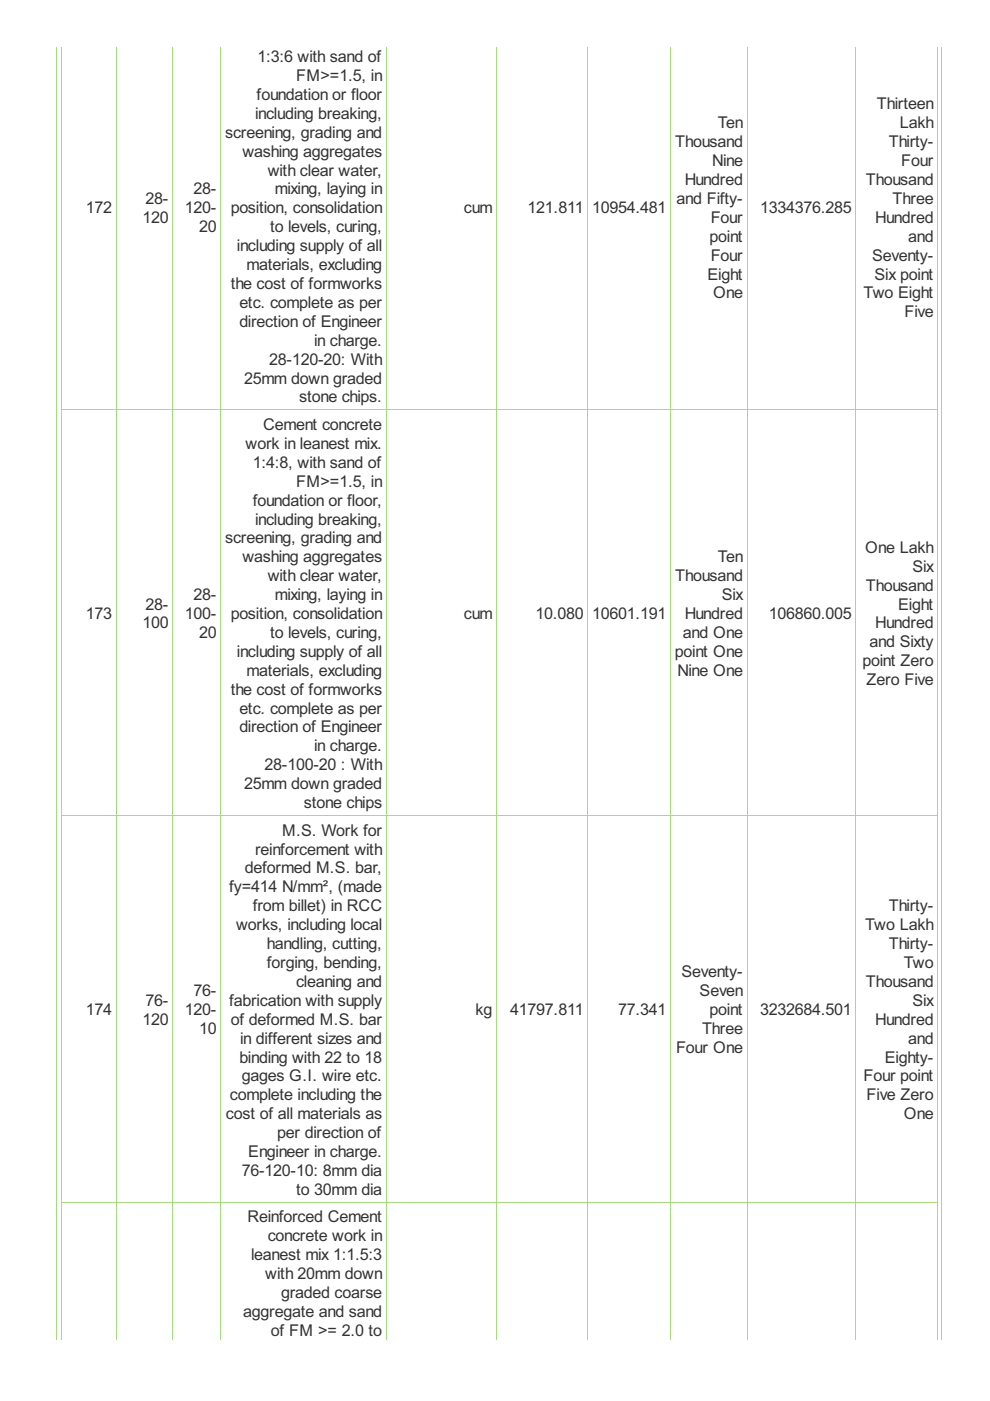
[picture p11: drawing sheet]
<svg xmlns="http://www.w3.org/2000/svg" width="210mm" height="297mm" viewBox="0 0 210 297" stroke-linecap="round" stroke-linejoin="round" font-family="sans-serif">
<defs><g id="words">
<g font-size="3.8" fill="#333">
<text x="54.6" y="13.2">1:3:6 with sand of</text>
<text x="62.8" y="17.2">FM&gt;=1.5, in</text>
<text x="54.4" y="21.2">foundation or floor</text>
<text x="185.9" y="23.2">Thirteen</text>
<text x="47.7" y="29.2">screening, grading and</text>
<text x="54.1" y="25.2">including breaking,</text>
<text x="152.2" y="27.2">Ten</text>
<text x="190.8" y="27.2">Lakh</text>
<text x="51.4" y="33.2">washing aggregates</text>
<text x="143.2" y="31.2">Thousand</text>
<text x="151" y="35.2">Nine</text>
<text x="188.4" y="31.2">Thirty-</text>
<text x="191.1" y="35.2">Four</text>
<text x="41.1" y="41.2">28-</text>
<text x="56.8" y="37.2">with clear water,</text>
<text x="58.3" y="41.2">mixing, laying in</text>
<text x="145.2" y="39.2">Hundred</text>
<text x="183.6" y="39.2">Thousand</text>
<text x="18.2" y="45.2">172</text>
<text x="30.2" y="47.2">120</text>
<text x="30.9" y="43.2">28-</text>
<text x="39.2" y="45.2">120-</text>
<text x="48.9" y="45.2">position, consolidation</text>
<text x="98.3" y="45.2">cum</text>
<text x="111.9" y="45.2">121.811</text>
<text x="125.6" y="45.2">10954.481</text>
<text x="143.4" y="43.2">and Fifty-</text>
<text x="150.7" y="47.2">Four</text>
<text x="161.1" y="45.2">1334376.285</text>
<text x="185.6" y="47.2">Hundred</text>
<text x="189.3" y="43.2">Three</text>
<text x="42.2" y="49.2">20</text>
<text x="50.2" y="53.2">including supply of all</text>
<text x="57.3" y="49.2">to levels, curing,</text>
<text x="150.5" y="51.2">point</text>
<text x="192.5" y="51.2">and</text>
<text x="52.2" y="57.3">materials, excluding</text>
<text x="150" y="59.3">Eight</text>
<text x="150.7" y="55.3">Four</text>
<text x="184.9" y="55.3">Seventy-</text>
<text x="185.4" y="59.3">Six point</text>
<text x="48.9" y="61.3">the cost of formworks</text>
<text x="50.7" y="65.3">etc. complete as per</text>
<text x="151.2" y="63.3">One</text>
<text x="183.1" y="63.3">Two Eight</text>
<text x="50.7" y="69.3">direction of Engineer</text>
<text x="191.8" y="67.3">Five</text>
<text x="57.1" y="77.3">28-120-20: With</text>
<text x="66.6" y="73.3">in charge.</text>
<text x="51.7" y="81.3">25mm down graded</text>
<text x="63.4" y="85.3">stone chips.</text>
<text x="52.1" y="95.2">work in leanest mix.</text>
<text x="55.8" y="91.2">Cement concrete</text>
<text x="53.6" y="99.2">1:4:8, with sand of</text>
<text x="53.6" y="107.2">foundation or floor,</text>
<text x="62.8" y="103.2">FM&gt;=1.5, in</text>
<text x="54.1" y="111.2">including breaking,</text>
<text x="47.7" y="115.2">screening, grading and</text>
<text x="51.4" y="119.2">washing aggregates</text>
<text x="152.2" y="119.2">Ten</text>
<text x="183.4" y="117.2">One Lakh</text>
<text x="56.8" y="123.2">with clear water,</text>
<text x="143.2" y="123.2">Thousand</text>
<text x="183.6" y="125.2">Thousand</text>
<text x="193.4" y="121.2">Six</text>
<text x="18.2" y="131.2">173</text>
<text x="30.9" y="129.2">28-</text>
<text x="39.2" y="131.2">100-</text>
<text x="41.1" y="127.2">28-</text>
<text x="48.9" y="131.2">position, consolidation</text>
<text x="58.3" y="127.2">mixing, laying in</text>
<text x="98.3" y="131.2">cum</text>
<text x="113.5" y="131.2">10.080</text>
<text x="125.6" y="131.2">10601.191</text>
<text x="145.2" y="131.2">Hundred</text>
<text x="153" y="127.2">Six</text>
<text x="163" y="131.2">106860.005</text>
<text x="190.4" y="129.2">Eight</text>
<text x="30.2" y="133.3">100</text>
<text x="42.2" y="135.3">20</text>
<text x="57.3" y="135.3">to levels, curing,</text>
<text x="144.8" y="135.3">and One</text>
<text x="184.4" y="137.3">and Sixty</text>
<text x="185.6" y="133.3">Hundred</text>
<text x="50.2" y="139.3">including supply of all</text>
<text x="52.2" y="143.3">materials, excluding</text>
<text x="143.1" y="139.3">point One</text>
<text x="143.7" y="143.3">Nine One</text>
<text x="182.9" y="141.3">point Zero</text>
<text x="48.9" y="147.3">the cost of formworks</text>
<text x="183.8" y="145.3">Zero Five</text>
<text x="50.7" y="151.3">etc. complete as per</text>
<text x="50.7" y="155.3">direction of Engineer</text>
<text x="66.6" y="159.3">in charge.</text>
<text x="51.7" y="167.3">25mm down graded</text>
<text x="56.1" y="163.3">28-100-20 : With</text>
<text x="64.4" y="171.3">stone chips</text>
<text x="59.8" y="177.2">M.S. Work for</text>
<text x="51.9" y="185.2">deformed M.S. bar,</text>
<text x="54.1" y="181.2">reinforcement with</text>
<text x="48.6" y="189.2">fy=414 N/mm², (made</text>
<text x="50.1" y="197.2">works, including local</text>
<text x="53.6" y="193.2">from billet) in RCC</text>
<text x="183.4" y="197.2">Two Lakh</text>
<text x="188.4" y="193.2">Thirty-</text>
<text x="56.6" y="201.2">handling, cutting,</text>
<text x="188.4" y="201.2">Thirty-</text>
<text x="56.6" y="205.2">forging, bending,</text>
<text x="62.8" y="209.2">cleaning and</text>
<text x="144.5" y="207.2">Seventy-</text>
<text x="183.6" y="209.2">Thousand</text>
<text x="191.6" y="205.2">Two</text>
<text x="18.2" y="215.3">174</text>
<text x="30.9" y="213.3">76-</text>
<text x="39.2" y="215.3">120-</text>
<text x="41.1" y="211.3">76-</text>
<text x="48.6" y="213.3">fabrication with supply</text>
<text x="100.9" y="215.3">kg</text>
<text x="108.2" y="215.3">41797.811</text>
<text x="131.1" y="215.3">77.341</text>
<text x="148.3" y="211.3">Seven</text>
<text x="150.5" y="215.3">point</text>
<text x="161.1" y="215.3">3232684.501</text>
<text x="193.4" y="213.3">Six</text>
<text x="30.2" y="217.3">120</text>
<text x="42.2" y="219.3">10</text>
<text x="48.9" y="217.3">of deformed M.S. bar</text>
<text x="50.9" y="221.3">in different sizes and</text>
<text x="148.8" y="219.3">Three</text>
<text x="185.6" y="217.3">Hundred</text>
<text x="192.5" y="221.3">and</text>
<text x="50.7" y="225.3">binding with 22 to 18</text>
<text x="143.3" y="223.3">Four One</text>
<text x="187.6" y="225.3">Eighty-</text>
<text x="48.7" y="233.3">complete including the</text>
<text x="51.2" y="229.3">gages G.I. wire etc.</text>
<text x="183.1" y="229.3">Four point</text>
<text x="183.8" y="233.3">Five Zero</text>
<text x="47.9" y="237.3">cost of all materials as</text>
<text x="191.6" y="237.3">One</text>
<text x="52.6" y="245.3">Engineer in charge.</text>
<text x="58.8" y="241.3">per direction of</text>
<text x="51.2" y="249.3">76-120-10: 8mm dia</text>
<text x="62.8" y="253.3">to 30mm dia</text>
<text x="52.5" y="259.2">Reinforced Cement</text>
<text x="56.8" y="263.2">concrete work in</text>
<text x="53.2" y="267.2">leanest mix 1:1.5:3</text>
<text x="56.3" y="271.2">with 20mm down</text>
<text x="59.6" y="275.2">graded coarse</text>
<text x="51.6" y="279.2">aggregate and sand</text>
<text x="57.4" y="283.2">of FM &gt;= 2.0 to</text>
</g>
</g></defs>
<g fill="none" stroke="#a8da7f" stroke-width=".21">
<path d="M12.1 9.9v274.2M13.1 9.9v274.2M24.6 9.9v274.2M36.6 9.9v274.2M46.8 9.9v274.2M81.9 9.9v274.2M105.3 9.9v274.2M124.7 9.9v274.2M142.2 9.9v274.2M158.4 9.9v274.2M181.4 9.9v274.2M198.8 9.9v274.2"/>
<path d="M199.6 9.9v274.2M13 86.9h185.9M13 172.9h185.9M13 254.9h185.9"/>
</g>
<use href="#words"/>
</svg>
